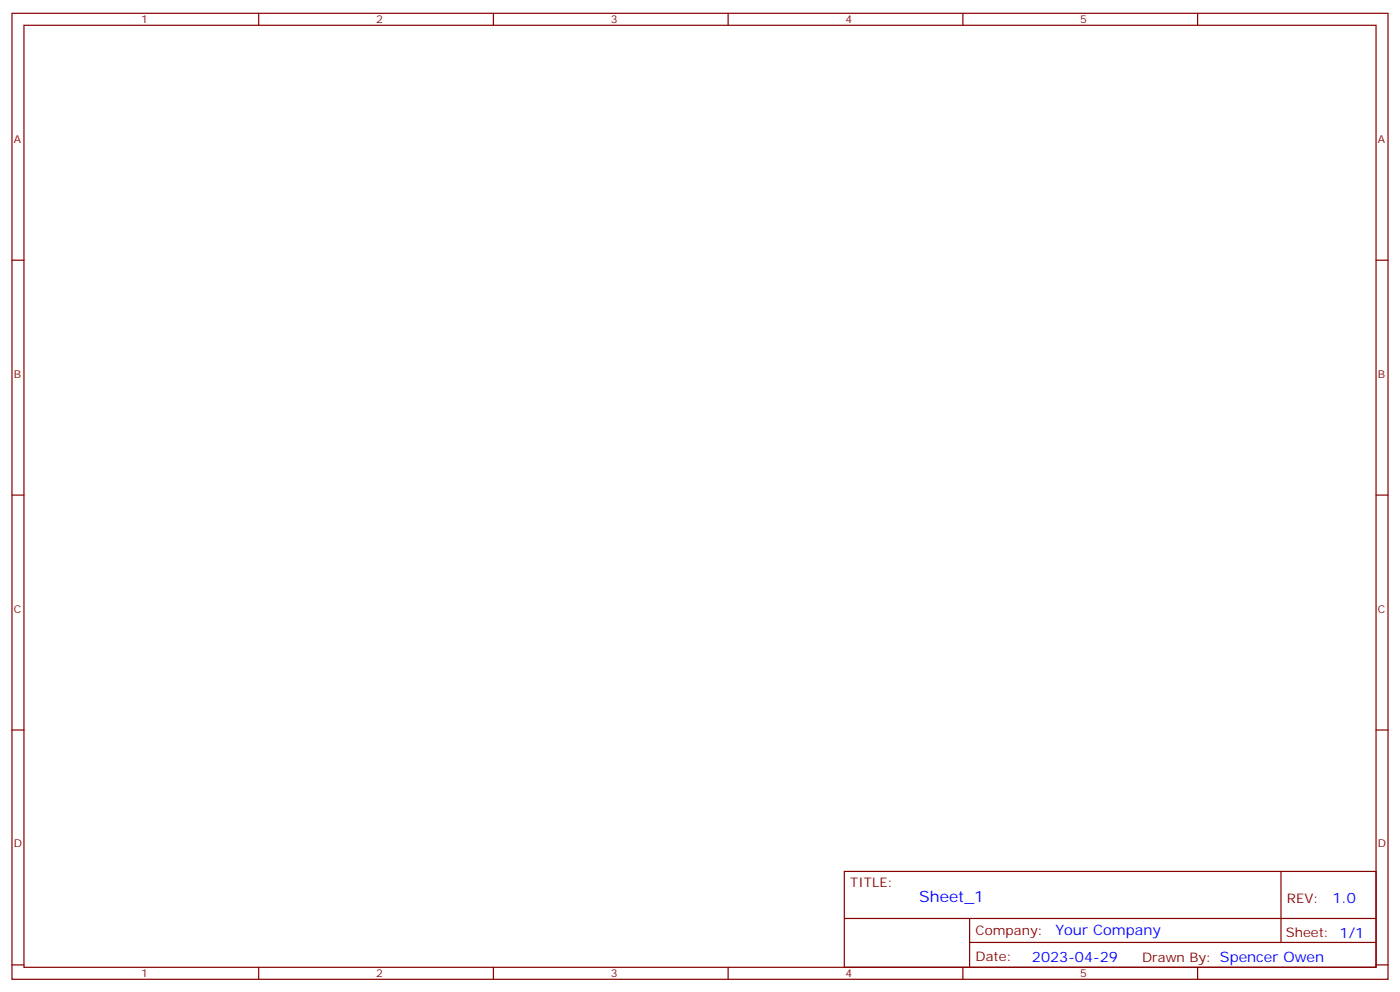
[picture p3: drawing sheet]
<svg xmlns="http://www.w3.org/2000/svg" width="412mm" height="292mm" viewBox="0 0 412 292" stroke-linecap="round" stroke-linejoin="round" font-family="sans-serif">
<defs><g id="words">
<text font-size="4.6" fill="#00f" x="270.8" y="265.5">Sheet_1</text>
<g font-size="4.2" fill="#00f">
<text x="392.5" y="265.8">1.0</text>
<text x="310.9" y="275.3">Your Company</text>
<text x="304" y="283.1">2023-04-29</text>
</g>
<g font-size="3.9" fill="#800">
<text x="250.5" y="261.1">TITLE:</text>
<text x="379.1" y="265.8">REV:</text>
<text x="287.4" y="275.3">Company:</text>
<text x="378.7" y="275.9">Sheet: 1/1</text>
<text x="287.4" y="283">Date:</text>
<text x="336.4" y="283.1">Drawn By: Spencer Owen</text>
</g>
<g font-size="3.2" fill="#800">
<text x="41.6" y="6.9">1</text>
<text x="110.8" y="6.9">2</text>
<text x="179.9" y="6.9">3</text>
<text x="249.1" y="6.9">4</text>
<text x="318.2" y="6.9">5</text>
<text x="4.1" y="42">A</text>
<text x="405.9" y="42">A</text>
<text x="4.1" y="111.2">B</text>
<text x="405.9" y="111.2">B</text>
<text x="4.1" y="180.3">C</text>
<text x="405.9" y="180.3">C</text>
<text x="4.1" y="249.4">D</text>
<text x="405.9" y="249.4">D</text>
<text x="41.6" y="287.7">1</text>
<text x="110.8" y="287.7">2</text>
<text x="179.9" y="287.7">3</text>
<text x="249.1" y="287.7">4</text>
<text x="318.2" y="287.7">5</text>
</g>
</g></defs>
<g fill="none" stroke="#870000" stroke-width=".35">
<path d="M3.5 3.9h405.4v284.4h-405.4zM7.1 7.4h398.2v277.3h-398.2zM76.2 3.9v3.5M145.3 3.9v3.5M214.5 3.9v3.5M283.6 3.9v3.5M352.8 3.9v3.5M3.5 76.6h3.6M405.3 76.6h3.6M3.5 145.7h3.6M405.3 145.7h3.6M3.5 214.9h3.6"/>
<path d="M405.3 214.9h3.6M248.7 256.5h156.6v28.2h-156.6zM377.3 256.5v20.9M248.7 270.4h156.5M285.6 277.4h119.6M285.6 270.4v14.1M3.5 284h3.6M76.2 284.7v3.6M145.3 284.7v3.6M214.5 284.7v3.6M283.6 284.7v3.6M352.8 284.7v3.6"/>
<path d="M405.3 284h3.6"/>
</g>
<use href="#words"/>
</svg>
